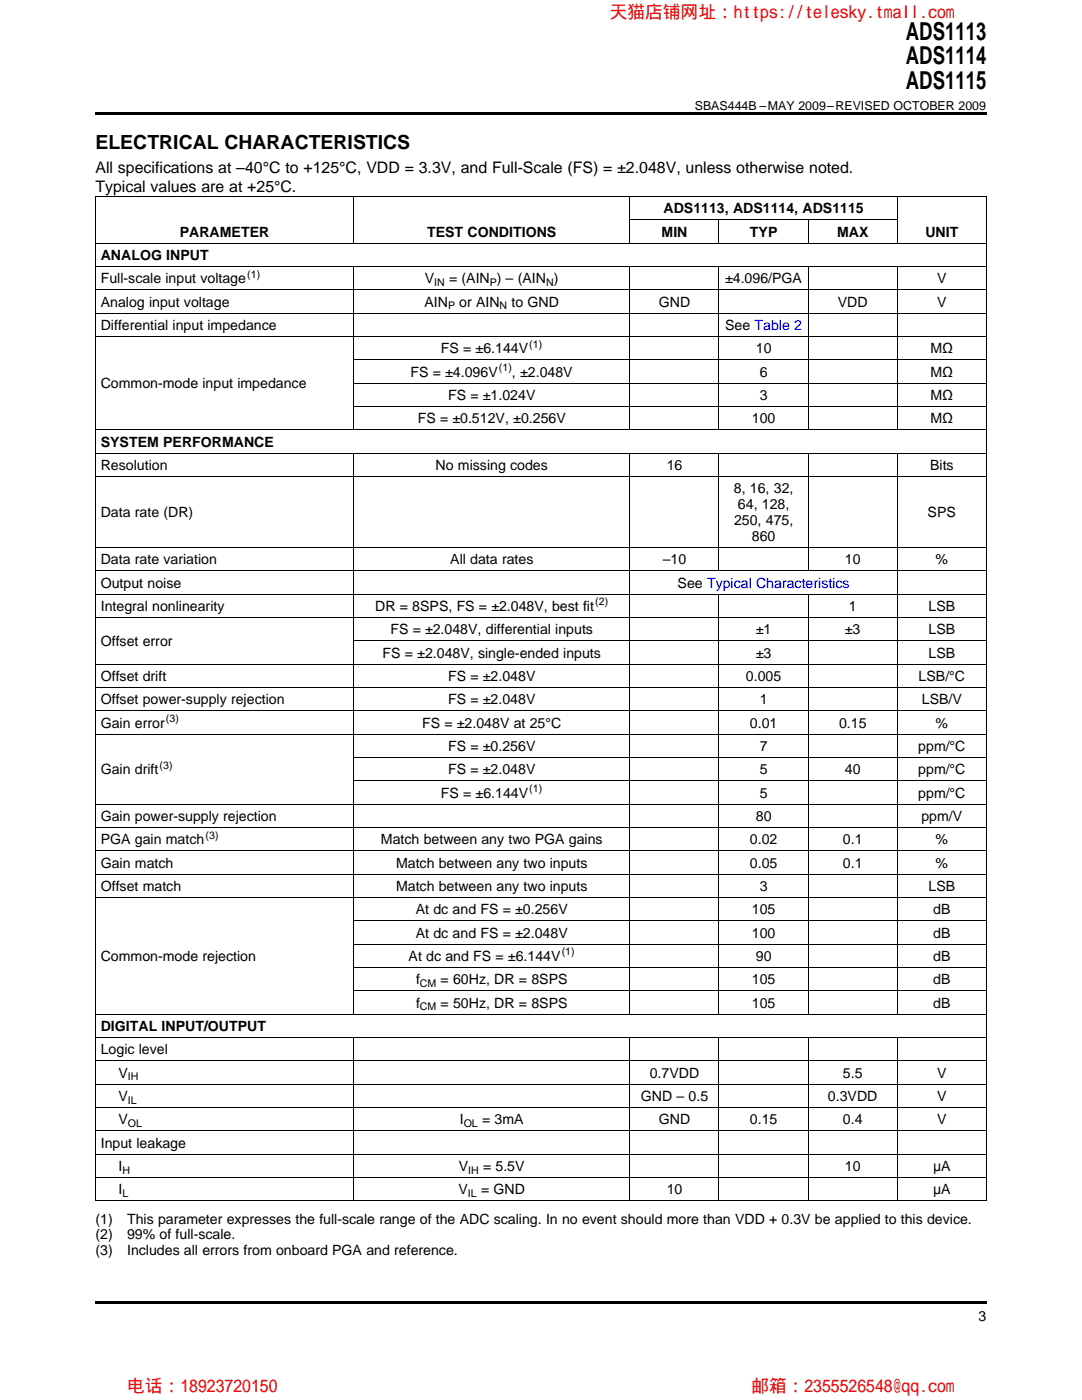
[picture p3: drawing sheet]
<svg xmlns="http://www.w3.org/2000/svg" width="216mm" height="279mm" viewBox="0 0 216 279" stroke-linecap="round" stroke-linejoin="round" font-family="sans-serif">
<defs><g id="words">
<g font-size="4.9">
<text x="180.8" y="7.9">ADS1113</text>
<text x="180.8" y="12.8">ADS1114</text>
<text x="180.8" y="17.8">ADS1115</text>
</g>
<text font-size="3.9" x="19.1" y="29.7">ELECTRICAL CHARACTERISTICS</text>
<g font-size="3.5" fill="#f00">
<text x="121.7" y="3.5">天猫店铺网址：https://telesky.tmall.com</text>
<text x="25.4" y="277.8">电话：18923720150</text>
<text x="149.9" y="277.8">邮箱：2355526548@qq.com</text>
</g>
<g font-size="3.2">
<text x="19.1" y="34.4">All specifications at –40°C to +125°C, VDD = 3.3V, and Full-Scale (FS) = ±2.048V, unless otherwise noted.</text>
<text x="19.1" y="38.3">Typical values are at +25°C.</text>
</g>
<g font-size="2.8">
<text x="35.9" y="47.2">PARAMETER</text>
<text x="85.2" y="47.2">TEST CONDITIONS</text>
<text x="132" y="47.2">MIN</text>
<text x="132.4" y="42.5">ADS1113, ADS1114, ADS1115</text>
<text x="149.6" y="47.2">TYP</text>
<text x="167" y="47.2">MAX</text>
<text x="184.6" y="47.2">UNIT</text>
<text x="20.1" y="51.9">ANALOG INPUT</text>
<text x="20.1" y="56.5">Full-scale input voltage</text>
<text x="84.8" y="56.5">V</text>
<text x="89.6" y="56.5">= (AIN ) – (AIN )</text>
<text x="144.7" y="56.5">±4.096/PGA</text>
<text x="187" y="56.5">V</text>
<text x="20.1" y="61.2">Analog input voltage</text>
<text x="20.1" y="65.8">Differential input impedance</text>
<text x="84.7" y="61.2">AIN</text>
<text x="91.7" y="61.2">or AIN</text>
<text x="102.1" y="61.2">to GND</text>
<text x="131.5" y="61.2">GND</text>
<text x="144.7" y="65.8">See Table 2</text>
<text x="167.2" y="61.2">VDD</text>
<text x="187" y="61.2">V</text>
<text x="88" y="70.5">FS = ±6.144V</text>
<text x="150.8" y="70.5">10</text>
<text x="185.7" y="70.5">MΩ</text>
<text x="20.1" y="77.5">Common-mode input impedance</text>
<text x="81.9" y="75.1">FS = ±4.096V</text>
<text x="102.1" y="75.1">, ±2.048V</text>
<text x="151.6" y="75.1">6</text>
<text x="185.7" y="75.1">MΩ</text>
<text x="89.4" y="79.8">FS = ±1.024V</text>
<text x="151.6" y="79.8">3</text>
<text x="185.7" y="79.8">MΩ</text>
<text x="20.1" y="89.1">SYSTEM PERFORMANCE</text>
<text x="83.4" y="84.5">FS = ±0.512V, ±0.256V</text>
<text x="150" y="84.5">100</text>
<text x="185.7" y="84.5">MΩ</text>
<text x="20.1" y="93.8">Resolution</text>
<text x="86.9" y="93.8">No missing codes</text>
<text x="133" y="93.8">16</text>
<text x="185.6" y="93.8">Bits</text>
<text x="146.4" y="98.4">8, 16, 32,</text>
<text x="147.2" y="101.6">64, 128,</text>
<text x="20.1" y="103.2">Data rate (DR)</text>
<text x="146.5" y="104.8">250, 475,</text>
<text x="150" y="108">860</text>
<text x="185.1" y="103.2">SPS</text>
<text x="20.1" y="112.6">Data rate variation</text>
<text x="89.9" y="112.6">All data rates</text>
<text x="132.3" y="112.6">–10</text>
<text x="168.6" y="112.6">10</text>
<text x="186.7" y="112.6">%</text>
<text x="20.1" y="117.3">Output noise</text>
<text x="135.2" y="117.3">See Typical Characteristics</text>
<text x="20.1" y="121.9">Integral nonlinearity</text>
<text x="74.9" y="121.9">DR = 8SPS, FS = ±2.048V, best fit</text>
<text x="169.4" y="121.9">1</text>
<text x="185.3" y="121.9">LSB</text>
<text x="20.1" y="128.9">Offset error</text>
<text x="76.3" y="131.2">FS = ±2.048V, single-ended inputs</text>
<text x="77.9" y="126.6">FS = ±2.048V, differential inputs</text>
<text x="150.8" y="126.6">±1</text>
<text x="150.8" y="131.2">±3</text>
<text x="168.6" y="126.6">±3</text>
<text x="185.3" y="126.6">LSB</text>
<text x="185.3" y="131.2">LSB</text>
<text x="20.1" y="135.9">Offset drift</text>
<text x="89.4" y="135.9">FS = ±2.048V</text>
<text x="148.8" y="135.9">0.005</text>
<text x="183.3" y="135.9">LSB/°C</text>
<text x="20.1" y="140.5">Offset power-supply rejection</text>
<text x="89.4" y="140.5">FS = ±2.048V</text>
<text x="151.6" y="140.5">1</text>
<text x="183.9" y="140.5">LSB/V</text>
<text x="20.1" y="145.2">Gain error</text>
<text x="84.2" y="145.2">FS = ±2.048V at 25°C</text>
<text x="89.4" y="149.9">FS = ±0.256V</text>
<text x="149.6" y="145.2">0.01</text>
<text x="151.6" y="149.9">7</text>
<text x="167.4" y="145.2">0.15</text>
<text x="183.2" y="149.9">ppm/°C</text>
<text x="186.7" y="145.2">%</text>
<text x="20.1" y="154.5">Gain drift</text>
<text x="89.4" y="154.5">FS = ±2.048V</text>
<text x="151.6" y="154.5">5</text>
<text x="168.6" y="154.5">40</text>
<text x="183.2" y="154.5">ppm/°C</text>
<text x="88" y="159.2">FS = ±6.144V</text>
<text x="151.6" y="159.2">5</text>
<text x="183.2" y="159.2">ppm/°C</text>
<text x="20.1" y="163.8">Gain power-supply rejection</text>
<text x="150.8" y="163.8">80</text>
<text x="183.9" y="163.8">ppm/V</text>
<text x="20.1" y="168.5">PGA gain match</text>
<text x="20.1" y="173.1">Gain match</text>
<text x="76" y="168.5">Match between any two PGA gains</text>
<text x="79" y="173.1">Match between any two inputs</text>
<text x="149.6" y="168.5">0.02</text>
<text x="149.6" y="173.1">0.05</text>
<text x="168.2" y="168.5">0.1</text>
<text x="168.2" y="173.1">0.1</text>
<text x="186.7" y="168.5">%</text>
<text x="186.7" y="173.1">%</text>
<text x="20.1" y="177.8">Offset match</text>
<text x="79" y="177.8">Match between any two inputs</text>
<text x="151.6" y="177.8">3</text>
<text x="185.3" y="177.8">LSB</text>
<text x="83" y="182.5">At dc and FS = ±0.256V</text>
<text x="150" y="182.5">105</text>
<text x="186.2" y="182.5">dB</text>
<text x="20.1" y="191.8">Common-mode rejection</text>
<text x="81.5" y="191.8">At dc and FS = ±6.144V</text>
<text x="83" y="187.1">At dc and FS = ±2.048V</text>
<text x="150" y="187.1">100</text>
<text x="150.8" y="191.8">90</text>
<text x="186.2" y="187.1">dB</text>
<text x="186.2" y="191.8">dB</text>
<text x="83" y="196.4">f</text>
<text x="87.9" y="196.4">= 60Hz, DR = 8SPS</text>
<text x="150" y="196.4">105</text>
<text x="186.2" y="196.4">dB</text>
<text x="83" y="201.1">f</text>
<text x="87.9" y="201.1">= 50Hz, DR = 8SPS</text>
<text x="150" y="201.1">105</text>
<text x="186.2" y="201.1">dB</text>
<text x="20.1" y="205.7">DIGITAL INPUT/OUTPUT</text>
<text x="20.1" y="210.4">Logic level</text>
<text x="23.6" y="215.1">V</text>
<text x="129.6" y="215.1">0.7VDD</text>
<text x="168.2" y="215.1">5.5</text>
<text x="187" y="215.1">V</text>
<text x="23.6" y="219.7">V</text>
<text x="127.9" y="219.7">GND – 0.5</text>
<text x="165.2" y="219.7">0.3VDD</text>
<text x="187" y="219.7">V</text>
<text x="23.6" y="224.4">V</text>
<text x="91.8" y="224.4">I</text>
<text x="96.2" y="224.4">= 3mA</text>
<text x="131.5" y="224.4">GND</text>
<text x="149.6" y="224.4">0.15</text>
<text x="168.2" y="224.4">0.4</text>
<text x="187" y="224.4">V</text>
<text x="20.1" y="229">Input leakage</text>
<text x="23.6" y="233.7">I</text>
<text x="91.5" y="233.7">V</text>
<text x="96.4" y="233.7">= 5.5V</text>
<text x="168.6" y="233.7">10</text>
<text x="186.2" y="233.7">μA</text>
<text x="23.6" y="238.3">I</text>
<text x="91.5" y="238.3">V</text>
<text x="96" y="238.3">= GND</text>
<text x="133" y="238.3">10</text>
<text x="186.2" y="238.3">μA</text>
<text x="19" y="244.2">(1)</text>
<text x="25.4" y="244.2">This parameter expresses the full-scale range of the ADC scaling. In no event should more than VDD + 0.3V be applied to this device.</text>
<text x="19" y="247.4">(2)</text>
<text x="19" y="250.5">(3)</text>
<text x="25.4" y="247.4">99% of full-scale.</text>
<text x="25.4" y="250.5">Includes all errors from onboard PGA and reference.</text>
<text x="195.3" y="263.6">3</text>
</g>
<text font-size="2.5" x="138.6" y="21.9">SBAS444B –MAY 2009–REVISED OCTOBER 2009</text>
<g font-size="2.1">
<text x="49.3" y="55.4">(1)</text>
<text x="86.6" y="57.1">IN</text>
<text x="97.7" y="57.1">P</text>
<text x="109" y="57.1">N</text>
<text x="89.4" y="61.7">P</text>
<text x="99.7" y="61.7">N</text>
<text x="105.6" y="69.4">(1)</text>
<text x="99.6" y="74">(1)</text>
<text x="118.8" y="120.8">(2)</text>
<text x="33.1" y="144.1">(3)</text>
<text x="31.9" y="153.4">(3)</text>
<text x="105.6" y="158">(1)</text>
<text x="41" y="167.4">(3)</text>
<text x="112.1" y="190.6">(1)</text>
<text x="83.8" y="197">CM</text>
<text x="83.8" y="201.6">CM</text>
<text x="25.5" y="215.6">IH</text>
<text x="25.5" y="220.3">IL</text>
<text x="25.5" y="224.9">OL</text>
<text x="92.5" y="224.9">OL</text>
<text x="24.4" y="234.2">H</text>
<text x="24.4" y="238.9">L</text>
<text x="93.4" y="238.9">IL</text>
<text x="93.4" y="234.2">IH</text>
</g>
</g></defs>
<path d="M19 22.5h177.8v.5h-177.8zM19 259.7h177.8v.5h-177.8z" fill="#000"/>
<g fill="none" stroke="#000" stroke-width=".2">
<path d="M19 39.2h177.8M19.1 39.2v200.4M70.5 39.2v9.3M125.7 39.2v9.3M179 39.2v9.3M196.8 39.2v200.4M19 57.8h177.8M19 53.2h177.8M19 48.5h177.8M70.5 53.1v32.6M125.7 53.1v32.6M125.7 43.9h53.4"/>
<path d="M143.5 43.8v4.7M143.5 53.1v32.6M161.2 43.8v4.7M161.2 53.1v32.6M179 53.1v32.6M19 67.2h177.8M19 62.5h177.8M70.6 76.5h126.2M70.6 71.8h126.2M19 95.1h177.8M19 90.4h177.8M19 85.8h177.8"/>
<path d="M70.5 90.4v112M70.6 81.1h126.2M125.7 90.4v112M143.5 90.4v23.5M161.2 90.4v23.5M179 90.4v112M19 118.6h177.8M19 113.9h177.8M19 109.3h177.8M143.5 118.5v83.9M161.2 118.5v83.9M19 137.2h177.8"/>
<path d="M19 132.6h177.8M19 123.2h177.8M70.6 127.9h126.2M19 146.5h177.8M19 141.9h177.8M70.6 155.8h126.2M70.6 151.2h126.2M19 179.1h177.8M19 174.5h177.8M19 169.8h177.8M19 165.2h177.8M19 160.5h177.8"/>
<path d="M70.6 197.7h126.2M70.6 193.1h126.2M70.6 188.4h126.2M70.6 183.8h126.2M19 216.4h177.8M19 211.7h177.8M19 207.1h177.8M19 202.4h177.8M70.5 207v32.6M125.7 207v32.6M143.5 207v32.6M161.2 207v32.6"/>
<path d="M179 207v32.6M19 239.7h177.8M19 235h177.8M19 230.3h177.8M19 225.7h177.8M19 221h177.8"/>
</g>
<use href="#words"/>
</svg>
